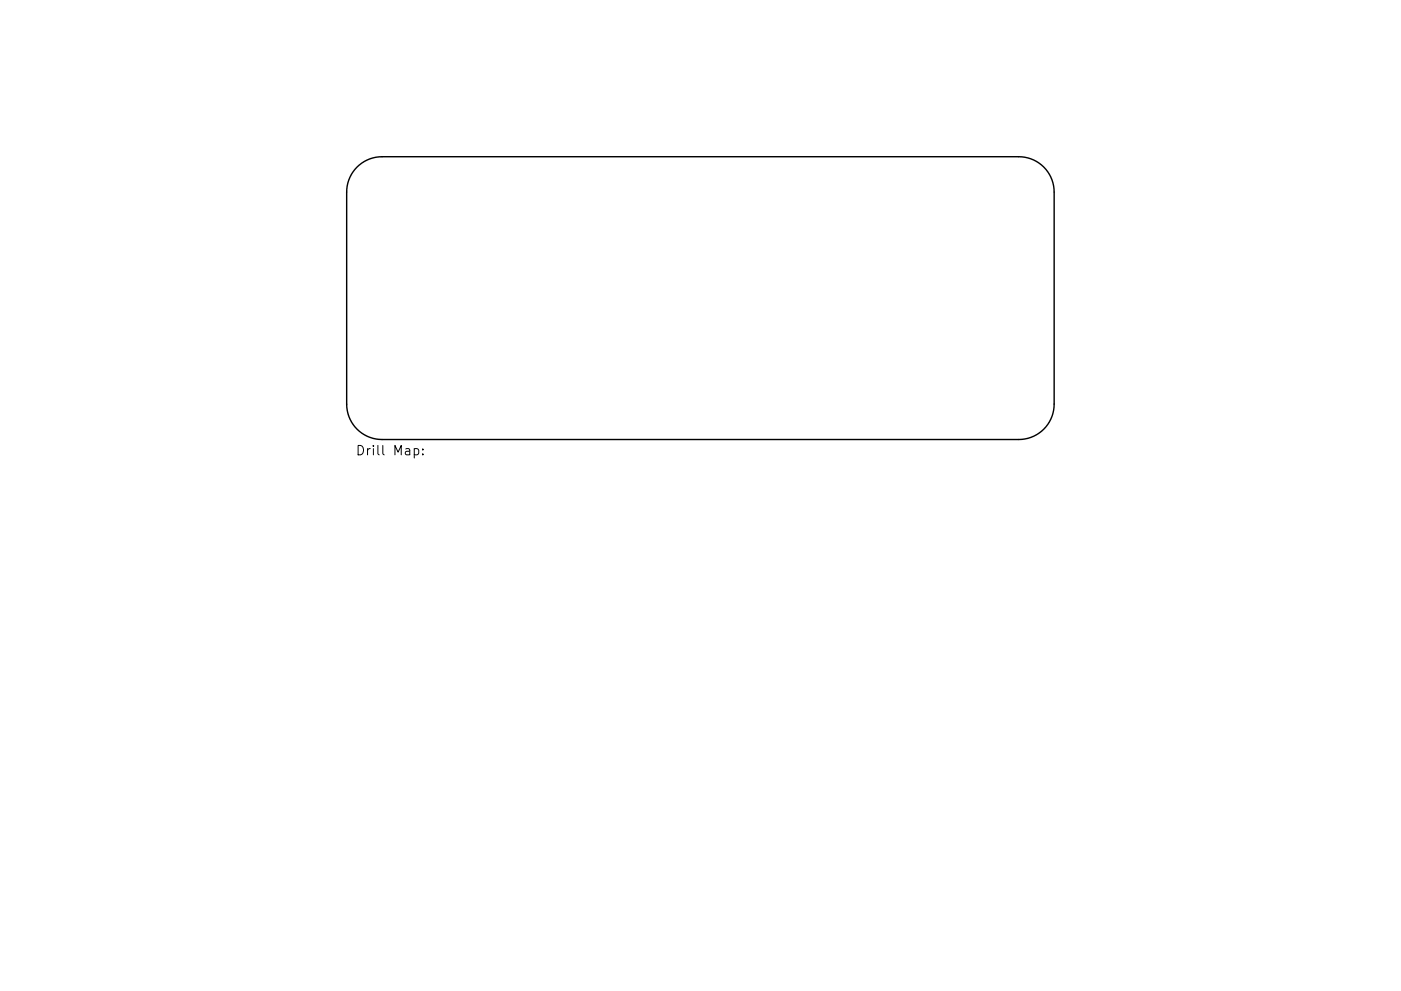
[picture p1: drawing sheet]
<svg xmlns="http://www.w3.org/2000/svg" width="297mm" height="210mm" viewBox="0 0 297 210" stroke-linecap="round" stroke-linejoin="round" font-family="sans-serif">
<defs><g id="words">
<text font-size="2.8" x="75.4" y="96.6">Drill Map:</text>
</g></defs>
<path d="M75.7 35.4a7.5 7.5 0 0 1 5.3-2.1h135a7.5 7.5 0 0 1 7.5 7.5v45a7.5 7.5 0 0 1-7.5 7.5h-135a7.5 7.5 0 0 1-7.5-7.5v-45a7.5 7.5 0 0 1 2.2-5.4z" fill="none" stroke="#000" stroke-width=".3"/>
<path d="M87.8 95.3l.6-.1 .4 .4v.5l-.2 .3h-.8M89.6 96.3v.2M89.6 95.3v.2" fill="none" stroke="#000" stroke-width=".21"/>
<use href="#words"/>
</svg>
